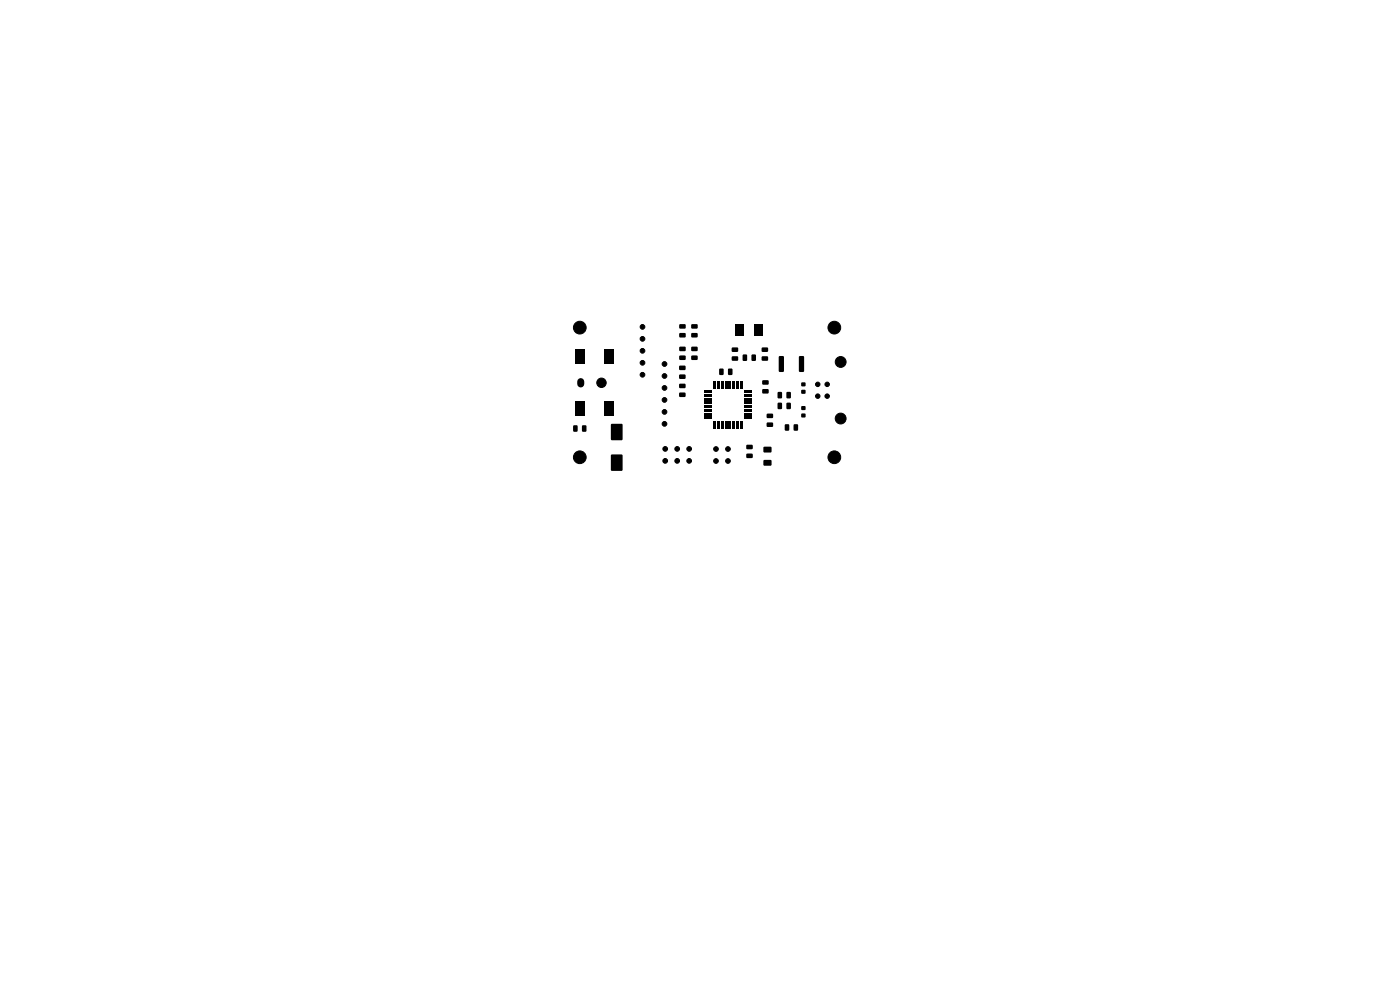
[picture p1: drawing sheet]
<svg xmlns="http://www.w3.org/2000/svg" width="297mm" height="210mm" viewBox="0 0 297 210" stroke-linecap="round" stroke-linejoin="round" font-family="sans-serif">
<g fill="#000">
<path d="M122.1 74.2h2v3h-2zM128.1 74.2h2v3h-2zM144.1 77.6h1.2l.2 .2-.1 .6-.2 .1h-1l-.1-.2zM144.2 75.5l1.1-.1 .2 .2v.6l-.3 .2h-1l-.1-.3zM144.2 73.6l1.1-.1 .2 .3v.5l-.3 .2h-1l-.1-.2zM144.2 68.8h1.1l.2 .2v.6l-.3 .1h-1l-.1-.2zM144.2 70.7l1.1-.1 .2 .3v.5l-.3 .2h-1l-.1-.2zM146.7 75.5l1.2-.1 .1 .2v.6l-.2 .2h-1l-.2-.3zM146.7 73.6l1.2-.1 .1 .3v.5l-.2 .2h-1l-.2-.2zM146.7 68.8h1.2l.1 .2v.6l-.2 .1h-1l-.2-.2zM146.7 70.7l1.2-.1 .1 .3v.5l-.2 .2h-1l-.2-.2zM152.6 78.2h.7l.2 .1v1l-.1 .2-.6 .1-.2-.2z"/>
<path d="M154.5 78.2h.7l.2 .1v1l-.2 .2-.5 .1-.3-.2zM155.3 73.8l1.2-.1 .1 .2v.6l-.2 .2-1-.1-.2-.2zM155.3 75.6h1.2l.1 .2v.6l-.2 .1h-1l-.2-.2zM155.9 68.8h1.9v2.4h-1.9zM157.6 75.2h.7l.2 .1v1l-.1 .3h-.6l-.2-.2zM159.5 75.2h.6l.3 .1v1l-.2 .3h-.5l-.3-.2zM160 68.8h1.9v2.4h-1.9zM161.6 73.8l1.2-.1 .2 .2-.1 .6-.2 .2-1-.1-.1-.2zM161.6 75.6h1.2l.2 .2-.1 .6-.2 .1h-1l-.1-.2zM165.3 75.6l.8-.1 .2 .2v3l-.1 .2h-.8l-.2-.1zM169.5 75.6l.8-.1 .3 .2v3l-.2 .2h-.7l-.2-.1zM121.6 90.3l.7-.1 .2 .2v1l-.1 .2h-.6l-.2-.2z"/>
<path d="M123.5 90.3l.7-.1 .2 .2v1l-.1 .2h-.6l-.2-.2zM122.1 85.2h2v3h-2zM128.1 85.2h2v3h-2zM129.7 90h2.3v3.3h-2.3zM129.7 96.5h2.3v3.3h-2.3zM144.1 79.5l1.2-.1 .2 .3-.1 .5-.2 .2h-1l-.1-.3zM144.1 81.5l1.2-.1 .2 .2-.1 .6-.2 .2-1-.1-.1-.2zM144.1 83.3h1.2l.2 .2-.1 .6-.2 .1h-1l-.1-.2zM149.4 82.8h1.6v.5h-1.6zM149.4 83.6h1.6v.5h-1.6zM149.4 84.4h1.6v.5h-1.6zM149.4 85.2h1.6v.5h-1.6z"/>
<path d="M149.4 86h1.6v.5h-1.6zM149.4 86.8h1.6v.5h-1.6zM149.4 87.6h1.6v.5h-1.6zM149.4 88.4h1.6v.5h-1.6zM151.4 80.8h.5v1.6h-.5zM151.4 89.3h.5v1.6h-.5zM152.2 80.8h.5v1.6h-.5zM152.2 89.3h.5v1.6h-.5zM153 80.8h.5v1.6h-.5zM153 89.3h.5v1.6h-.5zM153.8 80.8h.5v1.6h-.5zM153.8 89.3h.5v1.6h-.5z"/>
<path d="M154.6 80.8h.5v1.6h-.5zM154.6 89.3h.5v1.6h-.5zM155.4 80.8h.5v1.6h-.5zM155.4 89.3h.5v1.6h-.5zM156.2 80.8h.5v1.6h-.5zM156.2 89.3h.5v1.6h-.5zM157 80.8h.5v1.6h-.5zM157 89.3h.5v1.6h-.5zM157.9 88.4h1.6v.5h-1.6zM157.9 87.6h1.6v.5h-1.6zM157.9 86.8h1.6v.5h-1.6zM157.9 86h1.6v.5h-1.6z"/>
<path d="M157.9 85.2h1.6v.5h-1.6zM157.9 84.4h1.6v.5h-1.6zM157.9 83.6h1.6v.5h-1.6zM157.9 82.8h1.6v.5h-1.6zM158.4 96.3l1.2-.1 .1 .3v.5l-.2 .2h-1l-.2-.3zM158.4 94.4h1.2l.1 .2v.6l-.2 .1h-1l-.2-.2zM161.8 82.6l1.1-.1 .2 .3v.5l-.3 .2h-1l-.1-.3zM161.8 80.7h1.1l.2 .2v.6l-.3 .1h-1l-.1-.2zM162 97.6h1.5l.2 .2v.8l-.3 .2h-1.3l-.2-.3zM162 94.8h1.5l.2 .2v.8l-.3 .2h-1.3l-.2-.3zM162.7 87.8l1.2-.1 .1 .3v.6l-.2 .1h-1l-.2-.2zM162.7 89.7l1.2-.1 .1 .2v.6l-.2 .2h-1l-.2-.3z"/>
<path d="M165 85.5l.7-.1 .2 .2v1l-.1 .2h-.6l-.2-.1zM165 83.2l.7-.1 .2 .2v1l-.1 .2h-.6l-.2-.1zM166.9 85.5l.7-.1 .2 .2v1l-.2 .2h-.5l-.3-.1zM166.9 83.2l.7-.1 .2 .2v1l-.2 .2h-.5l-.3-.1zM166.5 90h.7l.2 .1v1l-.1 .3h-.6l-.2-.2zM168.4 90h.7l.2 .1v1l-.1 .3h-.6l-.2-.2zM170 82.7h.8v.8h-.8zM170 81.2h.8v.7h-.8zM170 86.2h.8v.7h-.8zM170 87.8h.8v.7h-.8z"/>
</g>
<g fill="#000" stroke="#000" stroke-width=".21">
<circle cx="123" cy="69.5" r="1.35"/>
<circle cx="136.3" cy="79.5" r=".5"/>
<circle cx="136.3" cy="77" r=".5"/>
<circle cx="136.3" cy="74.4" r=".5"/>
<circle cx="136.3" cy="71.9" r=".5"/>
<circle cx="136.3" cy="69.3" r=".5"/>
<circle cx="141" cy="77.2" r=".5"/>
<circle cx="141" cy="79.8" r=".5"/>
<circle cx="177" cy="69.5" r="1.35"/>
<circle cx="178.3" cy="76.8" r="1.15"/>
<circle cx="123" cy="97" r="1.35"/>
<circle cx="127.6" cy="81.2" r="1"/>
<circle cx="141" cy="82.3" r=".5"/>
<circle cx="141" cy="87.4" r=".5"/>
<circle cx="141" cy="84.8" r=".5"/>
<circle cx="141" cy="89.9" r=".5"/>
<circle cx="141.1" cy="95.2" r=".5"/>
<circle cx="141.1" cy="97.8" r=".5"/>
<circle cx="143.7" cy="97.8" r=".5"/>
<circle cx="143.7" cy="95.2" r=".5"/>
<circle cx="146.2" cy="97.8" r=".5"/>
<circle cx="146.2" cy="95.2" r=".5"/>
<circle cx="151.9" cy="97.8" r=".5"/>
<circle cx="151.9" cy="95.3" r=".5"/>
<circle cx="154.4" cy="97.8" r=".5"/>
<circle cx="154.4" cy="95.3" r=".5"/>
<circle cx="173.5" cy="81.5" r=".47"/>
<circle cx="173.5" cy="84" r=".48"/>
<circle cx="175.5" cy="81.5" r=".47"/>
<circle cx="175.5" cy="84" r=".48"/>
<circle cx="177" cy="97" r="1.35"/>
<circle cx="178.3" cy="88.8" r="1.15"/>
</g>
<path d="M123.2 81v.5" fill="none" stroke="#000" stroke-width="1.5"/>
</svg>
